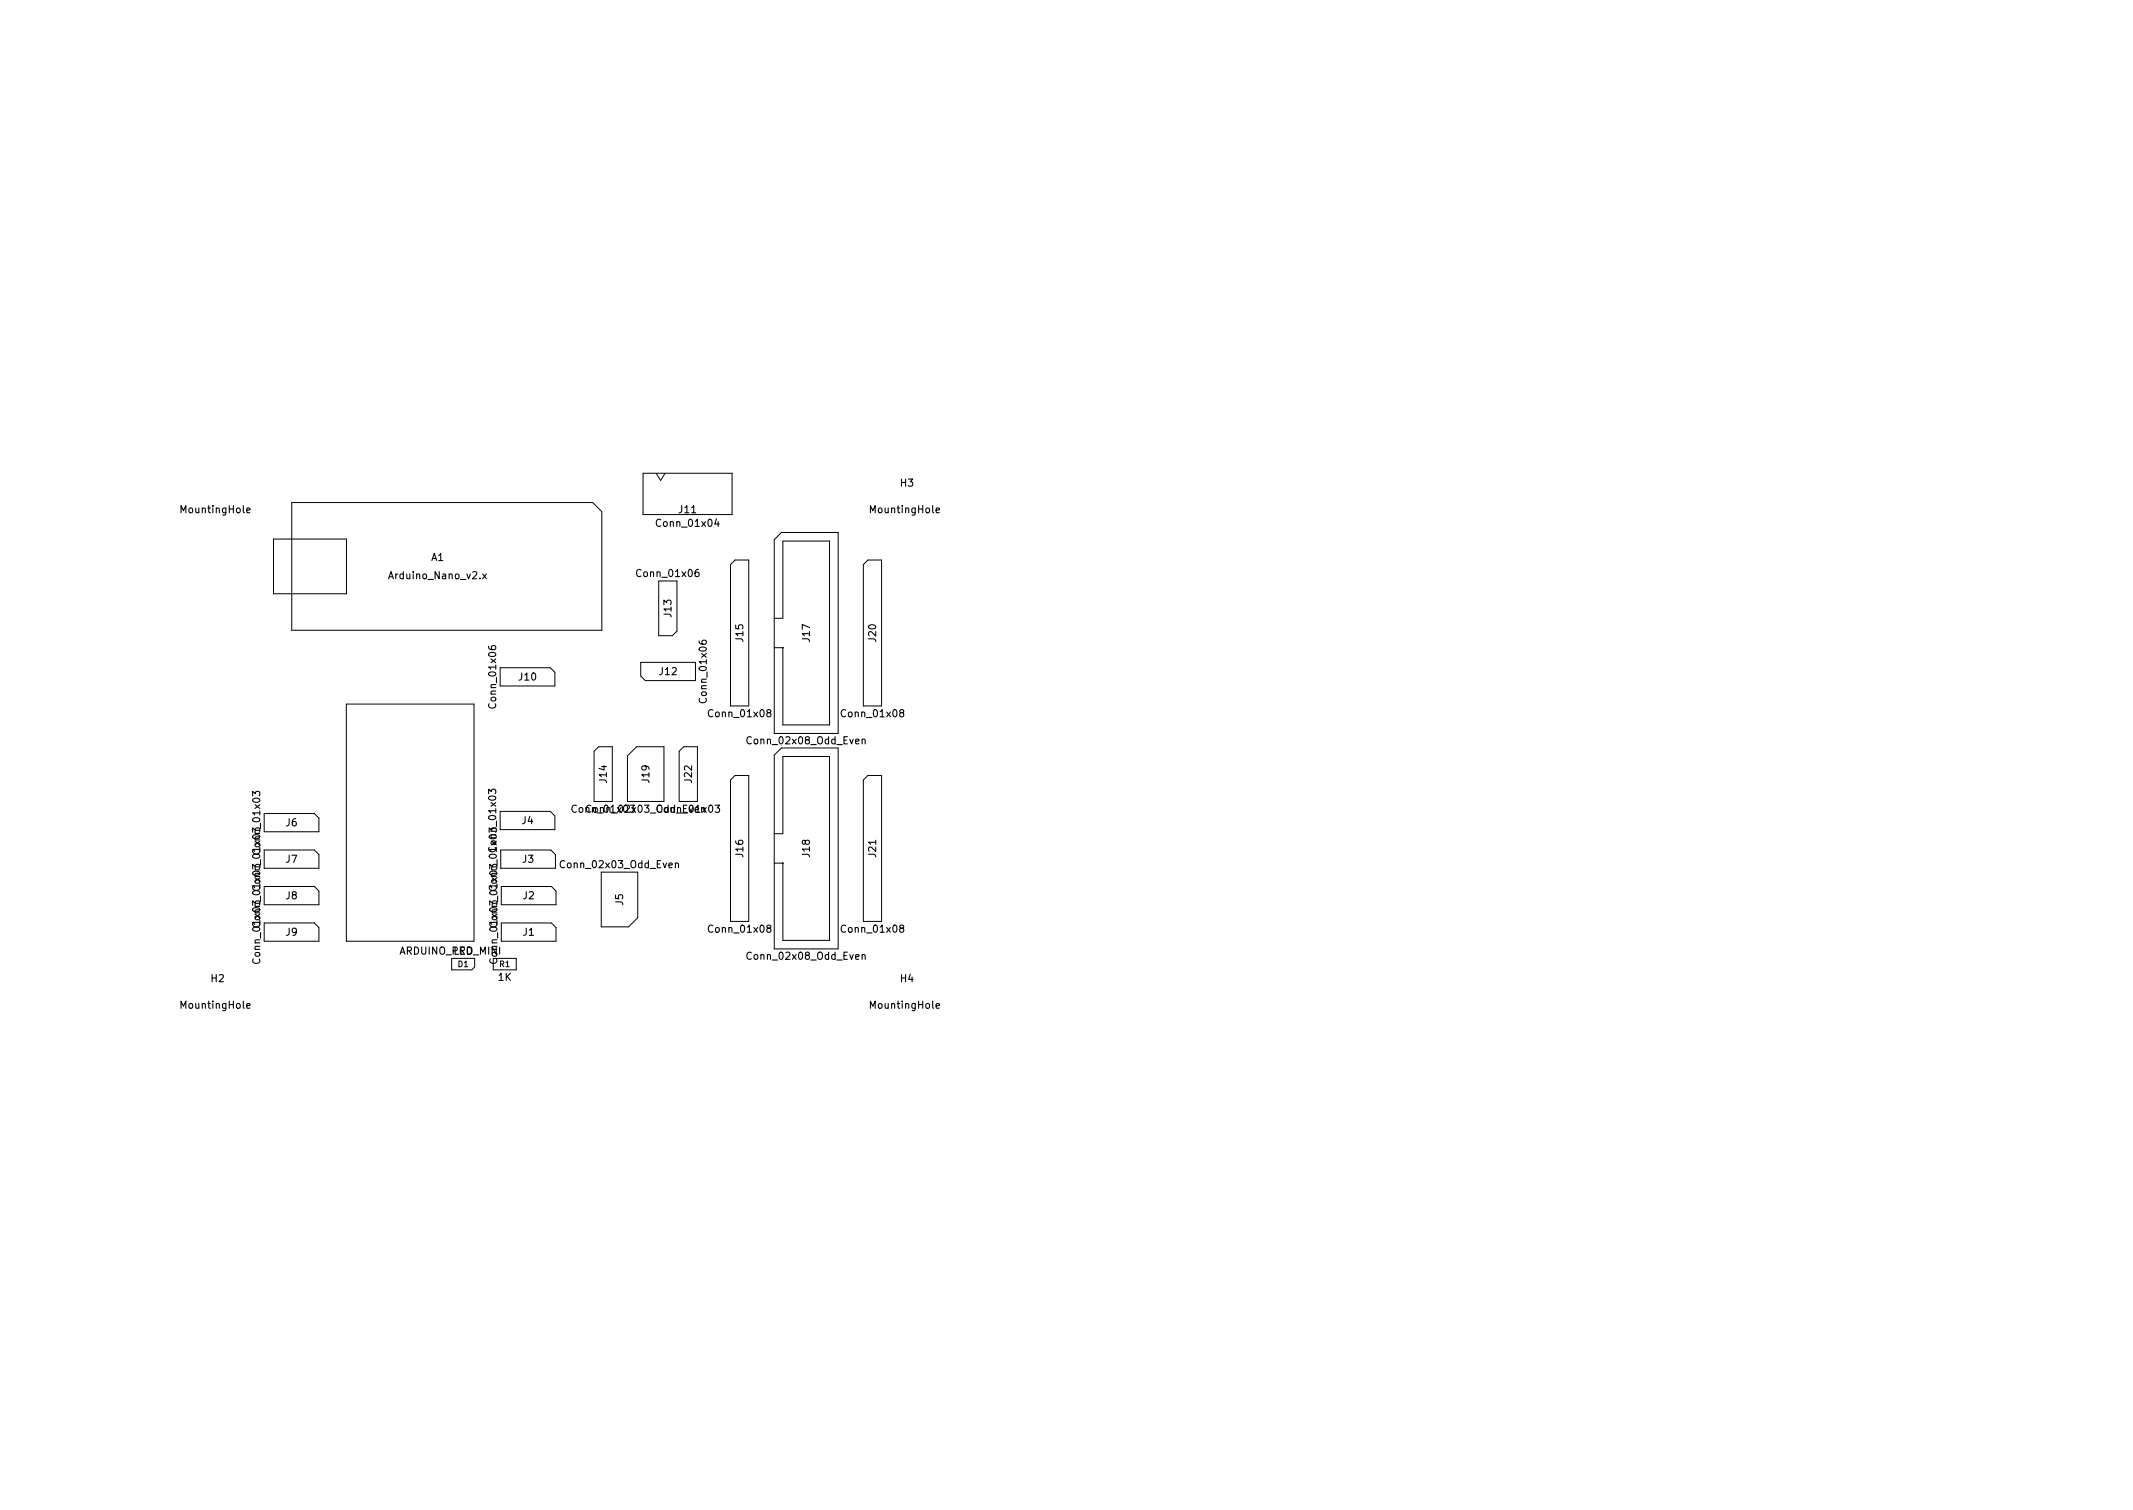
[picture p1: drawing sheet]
<svg xmlns="http://www.w3.org/2000/svg" width="297mm" height="210mm" viewBox="0 0 297 210" stroke-linecap="round" stroke-linejoin="round" font-family="sans-serif">
<defs><g id="words">
<g font-size="1.4">
<text x="25.4" y="71.4">MountingHole</text>
<text x="94.6" y="71.4">J11</text>
<text x="121.4" y="71.4">MountingHole</text>
<text x="125.4" y="67.7">H3</text>
<text x="91.6" y="73.3">Conn_01x04</text>
<text x="54.4" y="80.6">Arduino_Nano_v2.x</text>
<text x="60.1" y="78.1">A1</text>
<text x="88.9" y="80.3">Conn_01x06</text>
<text x="93.5" y="85.9" transform="rotate(-90 93.5 85.9)">J13</text>
<text x="103.5" y="89.3" transform="rotate(-90 103.5 89.3)">J15</text>
<text x="112.8" y="89.3" transform="rotate(-90 112.8 89.3)">J17</text>
<text x="122" y="89.3" transform="rotate(-90 122 89.3)">J20</text>
<text x="72.3" y="94.7">J10</text>
<text x="91.9" y="94">J12</text>
<text x="69.1" y="98.4" transform="rotate(-90 69.1 98.4)">Conn_01x06</text>
<text x="98.4" y="97.6" transform="rotate(-90 98.4 97.6)">Conn_01x06</text>
<text x="98.9" y="99.9">Conn_01x08</text>
<text x="117.4" y="99.9">Conn_01x08</text>
<text x="104.3" y="103.6">Conn_02x08_Odd_Even</text>
<text x="79.9" y="113.2">Conn_01x03</text>
<text x="84.5" y="108.9" transform="rotate(-90 84.5 108.9)">J14</text>
<text x="90.4" y="108.9" transform="rotate(-90 90.4 108.9)">J19</text>
<text x="91.7" y="113.2">Conn_01x03</text>
<text x="96.4" y="108.9" transform="rotate(-90 96.4 108.9)">J22</text>
<text x="39.8" y="115">J6</text>
<text x="69.1" y="118.4" transform="rotate(-90 69.1 118.4)">Conn_01x03</text>
<text x="72.7" y="114.7">J4</text>
<text x="103.5" y="119.3" transform="rotate(-90 103.5 119.3)">J16</text>
<text x="112.8" y="119.3" transform="rotate(-90 112.8 119.3)">J18</text>
<text x="122" y="119.3" transform="rotate(-90 122 119.3)">J21</text>
<text x="39.8" y="125.2">J8</text>
<text x="39.8" y="120.1">J7</text>
<text x="72.8" y="120.1">J3</text>
<text x="72.8" y="125.2">J2</text>
<text x="78.3" y="120.9">Conn_02x03_Odd_Even</text>
<text x="39.8" y="130.3">J9</text>
<text x="72.8" y="130.3">J1</text>
<text x="86.8" y="126" transform="rotate(-90 86.8 126)">J5</text>
<text x="98.9" y="129.9">Conn_01x08</text>
<text x="117.4" y="129.9">Conn_01x08</text>
<text x="29.4" y="136.7">H2</text>
<text x="36.2" y="133.9" transform="rotate(-90 36.2 133.9)">Conn_01x03</text>
<text x="55.7" y="132.9">ARDUINO_PRO_MINI</text>
<text x="63.1" y="132.9">LED</text>
<text x="69.4" y="136.6">1K</text>
<text x="104.3" y="133.6">Conn_02x08_Odd_Even</text>
<text x="125.4" y="136.7">H4</text>
<text x="25.4" y="140.4">MountingHole</text>
<text x="121.4" y="140.4">MountingHole</text>
</g>
<g font-size="1.1">
<text x="63.8" y="134.6">D1</text>
<text x="69.6" y="134.6">R1</text>
</g>
</g></defs>
<g fill="none" stroke="#000" stroke-width=".14">
<path d="M38.1 75.1h10.2v7.6h-10.2zM40.6 70h41.9l1.3 1.2v16.6h-43.2zM89.5 65.9h12.5v5.7h-12.5zM91.4 65.9l.6 1 .6-1M102.4 78h1.9v20.3h-2.6v-19.7zM108.8 74.1h7.9v28h-8.9v-27zM120.2 78.6l.7-.6h1.9v20.3h-2.6zM48.2 98h17.8v33.1h-17.8zM69.7 93h6.9l.7 .6v1.9h-7.6zM89.2 92.2h7.6v2.6h-6.9l-.7-.7zM91.7 80.9h2.6v7l-.7 .6h-1.9zM107.8 86.1h1.2v-10.8h6.5v25.6h-6.5v-10.7h-1.2"/>
<path d="M36.8 113.3h7l.6 .6v1.9h-7.6zM36.8 118.4h7l.6 .6v1.9h-7.6zM69.7 113h6.9l.7 .6v1.9h-7.6zM69.7 118.4h7l.7 .6v1.9h-7.7zM83.4 104h1.9v7.6h-2.6v-7zM88.7 104h3.8v7.6h-5.1v-6.4zM95.2 104h1.9v7.6h-2.5v-7zM102.4 108h1.9v20.3h-2.6v-19.7zM107.8 116.1h1.2v-10.8h6.5v25.6h-6.5v-10.7h-1.2M108.8 104.1h7.9v28h-8.9v-27zM120.9 108h1.9v20.3h-2.6v-19.7zM36.8 128.5h7l.6 .7v1.9h-7.6z"/>
<path d="M36.8 123.4h7l.6 .7v1.9h-7.6zM62.9 133.4h3.2v1.2l-.4 .4h-2.8zM68.7 133.4h3.2v1.6h-3.2zM69.8 128.5h7l.6 .7v1.9h-7.6zM69.8 123.4h7l.6 .7v1.9h-7.6zM83.7 121.4h5.1v6.4l-1.3 1.3h-3.8z"/>
</g>
<g fill="#000" stroke="#000" stroke-width=".14">
<circle cx="109" cy="90.2" r=".05"/>
<circle cx="109" cy="120.2" r=".05"/>
</g>
<g fill="none" stroke="#000" stroke-width=".15">
<path d="M35.2 115.9v-.6l.4 .3 .1-.3h.4l.1 .2-.1 .4M35.2 110.8v-.6l.4 .3 .1-.3h.4l.1 .2-.1 .4M35.2 119.1a.59 .59 0 0 1 1 .2 .57 .57 0 0 1-1-.1zM35.2 114a.59 .59 0 0 1 1 .2 .57 .57 0 0 1-1-.1zM35.3 116.3a.54 .54 0 0 1 .9 .3 .57 .57 0 0 1-1-.1zM35.3 118.3a.47 .47 0 0 0 .3 .6 .47 .47 0 0 0 .6-.4l-.1-.2M35.3 111.2a.54 .54 0 0 1 .9 .3 .57 .57 0 0 1-1-.1zM35.5 117.1l.7 .6M35.5 117h.7M35.5 116h.7M35.5 112l.7 .6M35.6 117.4h.5l.1 .2-.1 .2-.1 .1h-.4l-.1-.2z"/>
<path d="M36.2 118.3h-1l.3 .3M36.2 116.5l-.6 .1-.1 .2 .1 .2M36.2 115.6l-.6 .1-.1 .2 .1 .1M36.2 113.2h-1l.3 .3M36.2 112.9v.6M36.2 118v.6M36.2 117.1l-.7 .6M36.2 112l-.7 .6M36.3 114.6v.8M36.3 119.7v.8M68.2 119.1a.59 .59 0 0 1 .9 .2 .57 .57 0 0 1-1-.1zM69.2 119.7v.8"/>
<path d="M88.9 112.2l.2-.1a.53 .53 0 0 1 .3 .5 .53 .53 0 0 1-.3 .5l-.2-.1-.1-.3zM89.8 112.1h.6l-.4 .4 .3 .1v.4l-.1 .1-.4-.1M90.6 113.2h.7M35.2 121v-.6l.4 .3 .1-.3h.4l.1 .1-.1 .5M35.2 124.2a.59 .59 0 0 1 1 .2 .57 .57 0 0 1-1-.1zM35.3 121.4a.54 .54 0 0 1 .9 .2 .57 .57 0 0 1-1-.1zM35.3 123.4a.47 .47 0 0 0 .3 .6 .47 .47 0 0 0 .6-.4l-.1-.2M35.5 122.2l.7 .5M35.5 122h.7M35.5 121.1h.7M35.6 122.5h.5l.1 .2-.1 .2-.1 .1-.4-.1-.1-.1zM36.2 123.4h-1l.3 .2"/>
<path d="M36.2 121.6l-.6 .1-.1 .2 .1 .1M36.2 120.7h-.6l-.1 .3 .1 .1M36.2 123.1v.5M36.2 122.2l-.7 .5M36.3 124.8v.7M68.2 121v-.6l.4 .3 .1-.3h.4l.1 .1-.1 .5M68.2 126.1v-.7l.4 .4 .1-.3h.4l.1 .1-.1 .5M68.2 123.4a.47 .47 0 0 0 .4 .6 .47 .47 0 0 0 .5-.4l-.1-.2M68.3 124.2a.59 .59 0 0 1 .9 .2 .57 .57 0 0 1-1-.1zM68.3 129.2a.59 .59 0 0 1 .9 .2 .57 .57 0 0 1-1-.1zM68.3 128.4a.47 .47 0 0 0 .3 .7 .47 .47 0 0 0 .6-.5l-.1-.2M68.3 121.4a.54 .54 0 0 1 .9 .2 .57 .57 0 0 1-1-.1z"/>
<path d="M68.3 133.5a.47 .47 0 0 0 .3 .7 .47 .47 0 0 0 .6-.5l-.1-.2M68.3 126.5a.54 .54 0 0 1 .9 .2 .57 .57 0 0 1-1-.1zM68.5 122h.6M68.5 121.1h.6M68.5 127.1h.7M68.5 126.2h.7M68.5 122.2l.7 .5M68.5 131.3h.7M68.5 127.3l.7 .5M68.6 122.5h.4l.1 .2v.2l-.2 .1-.3-.1-.1-.1zM68.6 127.6h.5l.1 .1v.3l-.2 .1-.4-.1-.1-.1zM69.1 121.6l-.6 .1v.2l.1 .1"/>
<path d="M69.1 120.7h-.6v.3l.1 .1M69.2 126.7h-.6l-.1 .3 .1 .1M69.2 125.8h-.6l-.1 .3 .1 .1M69.2 123.4h-1l.3 .2M69.2 130.9h-.6l-.1 .2 .1 .2M69.2 128.4h-1l.3 .3M69.2 123.1v.5M69.2 128.1v.6M69.2 122.2l-.7 .5M69.2 127.3l-.7 .5M69.3 124.8v.7M69.3 129.9v.7"/>
</g>
<use href="#words"/>
</svg>
